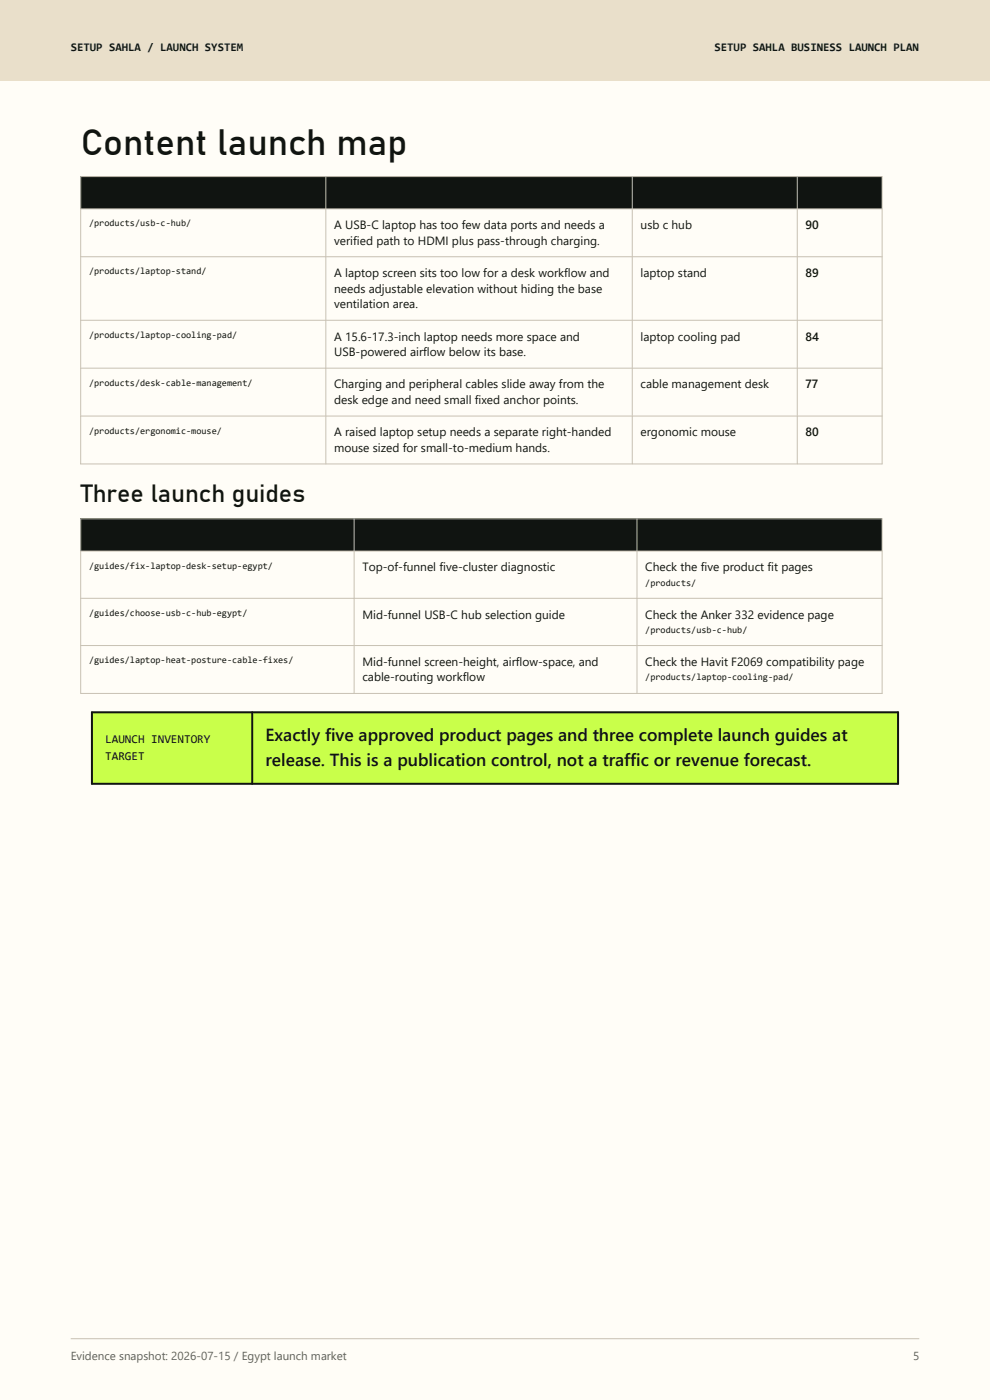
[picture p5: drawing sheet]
<svg xmlns="http://www.w3.org/2000/svg" width="210mm" height="297mm" viewBox="0 0 210 297" stroke-linecap="round" stroke-linejoin="round" font-family="sans-serif">
<defs><g id="words">
<text font-size="7.8" fill="#101411" x="17.1" y="32.9">Content launch map</text>
<text font-size="5.3" fill="#101411" x="17.1" y="106.5">Three launch guides</text>
<g font-size="3.7" fill="#101411">
<text x="56.3" y="157.3">Exactly five approved product pages and three complete launch guides at</text>
<text x="56.3" y="162.4">release. This is a publication control, not a traffic or revenue forecast.</text>
</g>
<g font-size="2.5" fill="#101411">
<text x="15" y="10.8">SETUP SAHLA / LAUNCH SYSTEM</text>
<text x="151.6" y="10.8">SETUP SAHLA BUSINESS LAUNCH PLAN</text>
<text x="70.9" y="48.6">A USB-C laptop has too few data ports and needs a</text>
<text x="70.9" y="51.9">verified path to HDMI plus pass-through charging.</text>
<text x="135.9" y="48.6">usb c hub</text>
<text x="170.9" y="48.6">90</text>
<text x="70.9" y="58.8">A laptop screen sits too low for a desk workflow and</text>
<text x="135.9" y="58.8">laptop stand</text>
<text x="170.9" y="58.8">89</text>
<text x="70.9" y="62.1">needs adjustable elevation without hiding the base</text>
<text x="70.9" y="65.4">ventilation area.</text>
<text x="70.9" y="72.2">A 15.6-17.3-inch laptop needs more space and</text>
<text x="70.9" y="75.6">USB-powered airflow below its base.</text>
<text x="135.9" y="72.2">laptop cooling pad</text>
<text x="170.9" y="72.2">84</text>
<text x="70.9" y="82.4">Charging and peripheral cables slide away from the</text>
<text x="135.9" y="82.4">cable management desk</text>
<text x="170.9" y="82.4">77</text>
<text x="70.9" y="85.7">desk edge and need small fixed anchor points.</text>
<text x="70.9" y="92.6">A raised laptop setup needs a separate right-handed</text>
<text x="70.9" y="95.9">mouse sized for small-to-medium hands.</text>
<text x="135.9" y="92.6">ergonomic mouse</text>
<text x="170.9" y="92.6">80</text>
<text x="76.9" y="121.2">Top-of-funnel five-cluster diagnostic</text>
<text x="136.9" y="121.2">Check the five product fit pages</text>
<text x="76.9" y="131.2">Mid-funnel USB-C hub selection guide</text>
<text x="136.9" y="131.2">Check the Anker 332 evidence page</text>
<text x="76.9" y="141.3">Mid-funnel screen-height, airflow-space, and</text>
<text x="136.9" y="141.3">Check the Havit F2069 compatibility page</text>
<text x="76.9" y="144.6">cable-routing workflow</text>
<text x="22.3" y="157.7">LAUNCH INVENTORY</text>
<text x="22.3" y="161.2">TARGET</text>
</g>
<g font-size="2.5" fill="#59645d">
<text x="15" y="288.5">Evidence snapshot: 2026-07-15 / Egypt launch market</text>
<text x="193.7" y="288.5">5</text>
</g>
<g font-size="2" fill="#101411">
<text x="18.9" y="48">/products/usb-c-hub/</text>
<text x="18.9" y="58.2">/products/laptop-stand/</text>
<text x="18.9" y="71.7">/products/laptop-cooling-pad/</text>
<text x="18.9" y="81.8">/products/desk-cable-management/</text>
<text x="18.9" y="92">/products/ergonomic-mouse/</text>
<text x="18.9" y="120.6">/guides/fix-laptop-desk-setup-egypt/</text>
<text x="136.9" y="124.3">/products/</text>
<text x="18.9" y="130.7">/guides/choose-usb-c-hub-egypt/</text>
<text x="136.9" y="134.3">/products/usb-c-hub/</text>
<text x="18.9" y="140.7">/guides/laptop-heat-posture-cable-fixes/</text>
<text x="136.9" y="144.4">/products/laptop-cooling-pad/</text>
</g>
</g></defs>
<path d="M0 0h210v297h-210z" fill-rule="evenodd" fill="#fffdf7"/>
<path d="M0 0h210v17h-210z" fill-rule="evenodd" fill="#e9dfca"/>
<path d="M15 284h180" fill="none" stroke="#c8c1b3" stroke-width=".21"/>
<path d="M17.1 44.3h170v54.1h-170z" fill-rule="evenodd" fill="#fffdf7"/>
<path d="M17.1 37.5h170v6.8h-170z" fill-rule="evenodd" fill="#101411"/>
<path d="M17.1 37.5h170v60.9h-170zM69.1 37.5v60.9M134.1 37.5v60.9M169.1 37.5v60.9M17.1 44.3h170M17.1 54.5h170M17.1 67.9h170M17.1 78.1h170M17.1 88.3h170" fill="none" stroke="#c8c1b3" stroke-width=".21"/>
<path d="M17.1 116.9h170v30.2h-170z" fill-rule="evenodd" fill="#fffdf7"/>
<path d="M17.1 110.1h170v6.8h-170z" fill-rule="evenodd" fill="#101411"/>
<path d="M17.1 110.1h170v37h-170zM17.1 116.9h170M75.1 110.1v37M135.1 110.1v37M17.1 126.9h170M17.1 136.9h170" fill="none" stroke="#c8c1b3" stroke-width=".21"/>
<path d="M19.5 151.1h171v15.2h-171z" fill-rule="evenodd" fill="#c9ff4a"/>
<path d="M19.5 151.1h171v15.2h-171zM53.5 151.1v15.2" fill="none" stroke="#101411" stroke-width=".42"/>
<use href="#words"/>
</svg>
